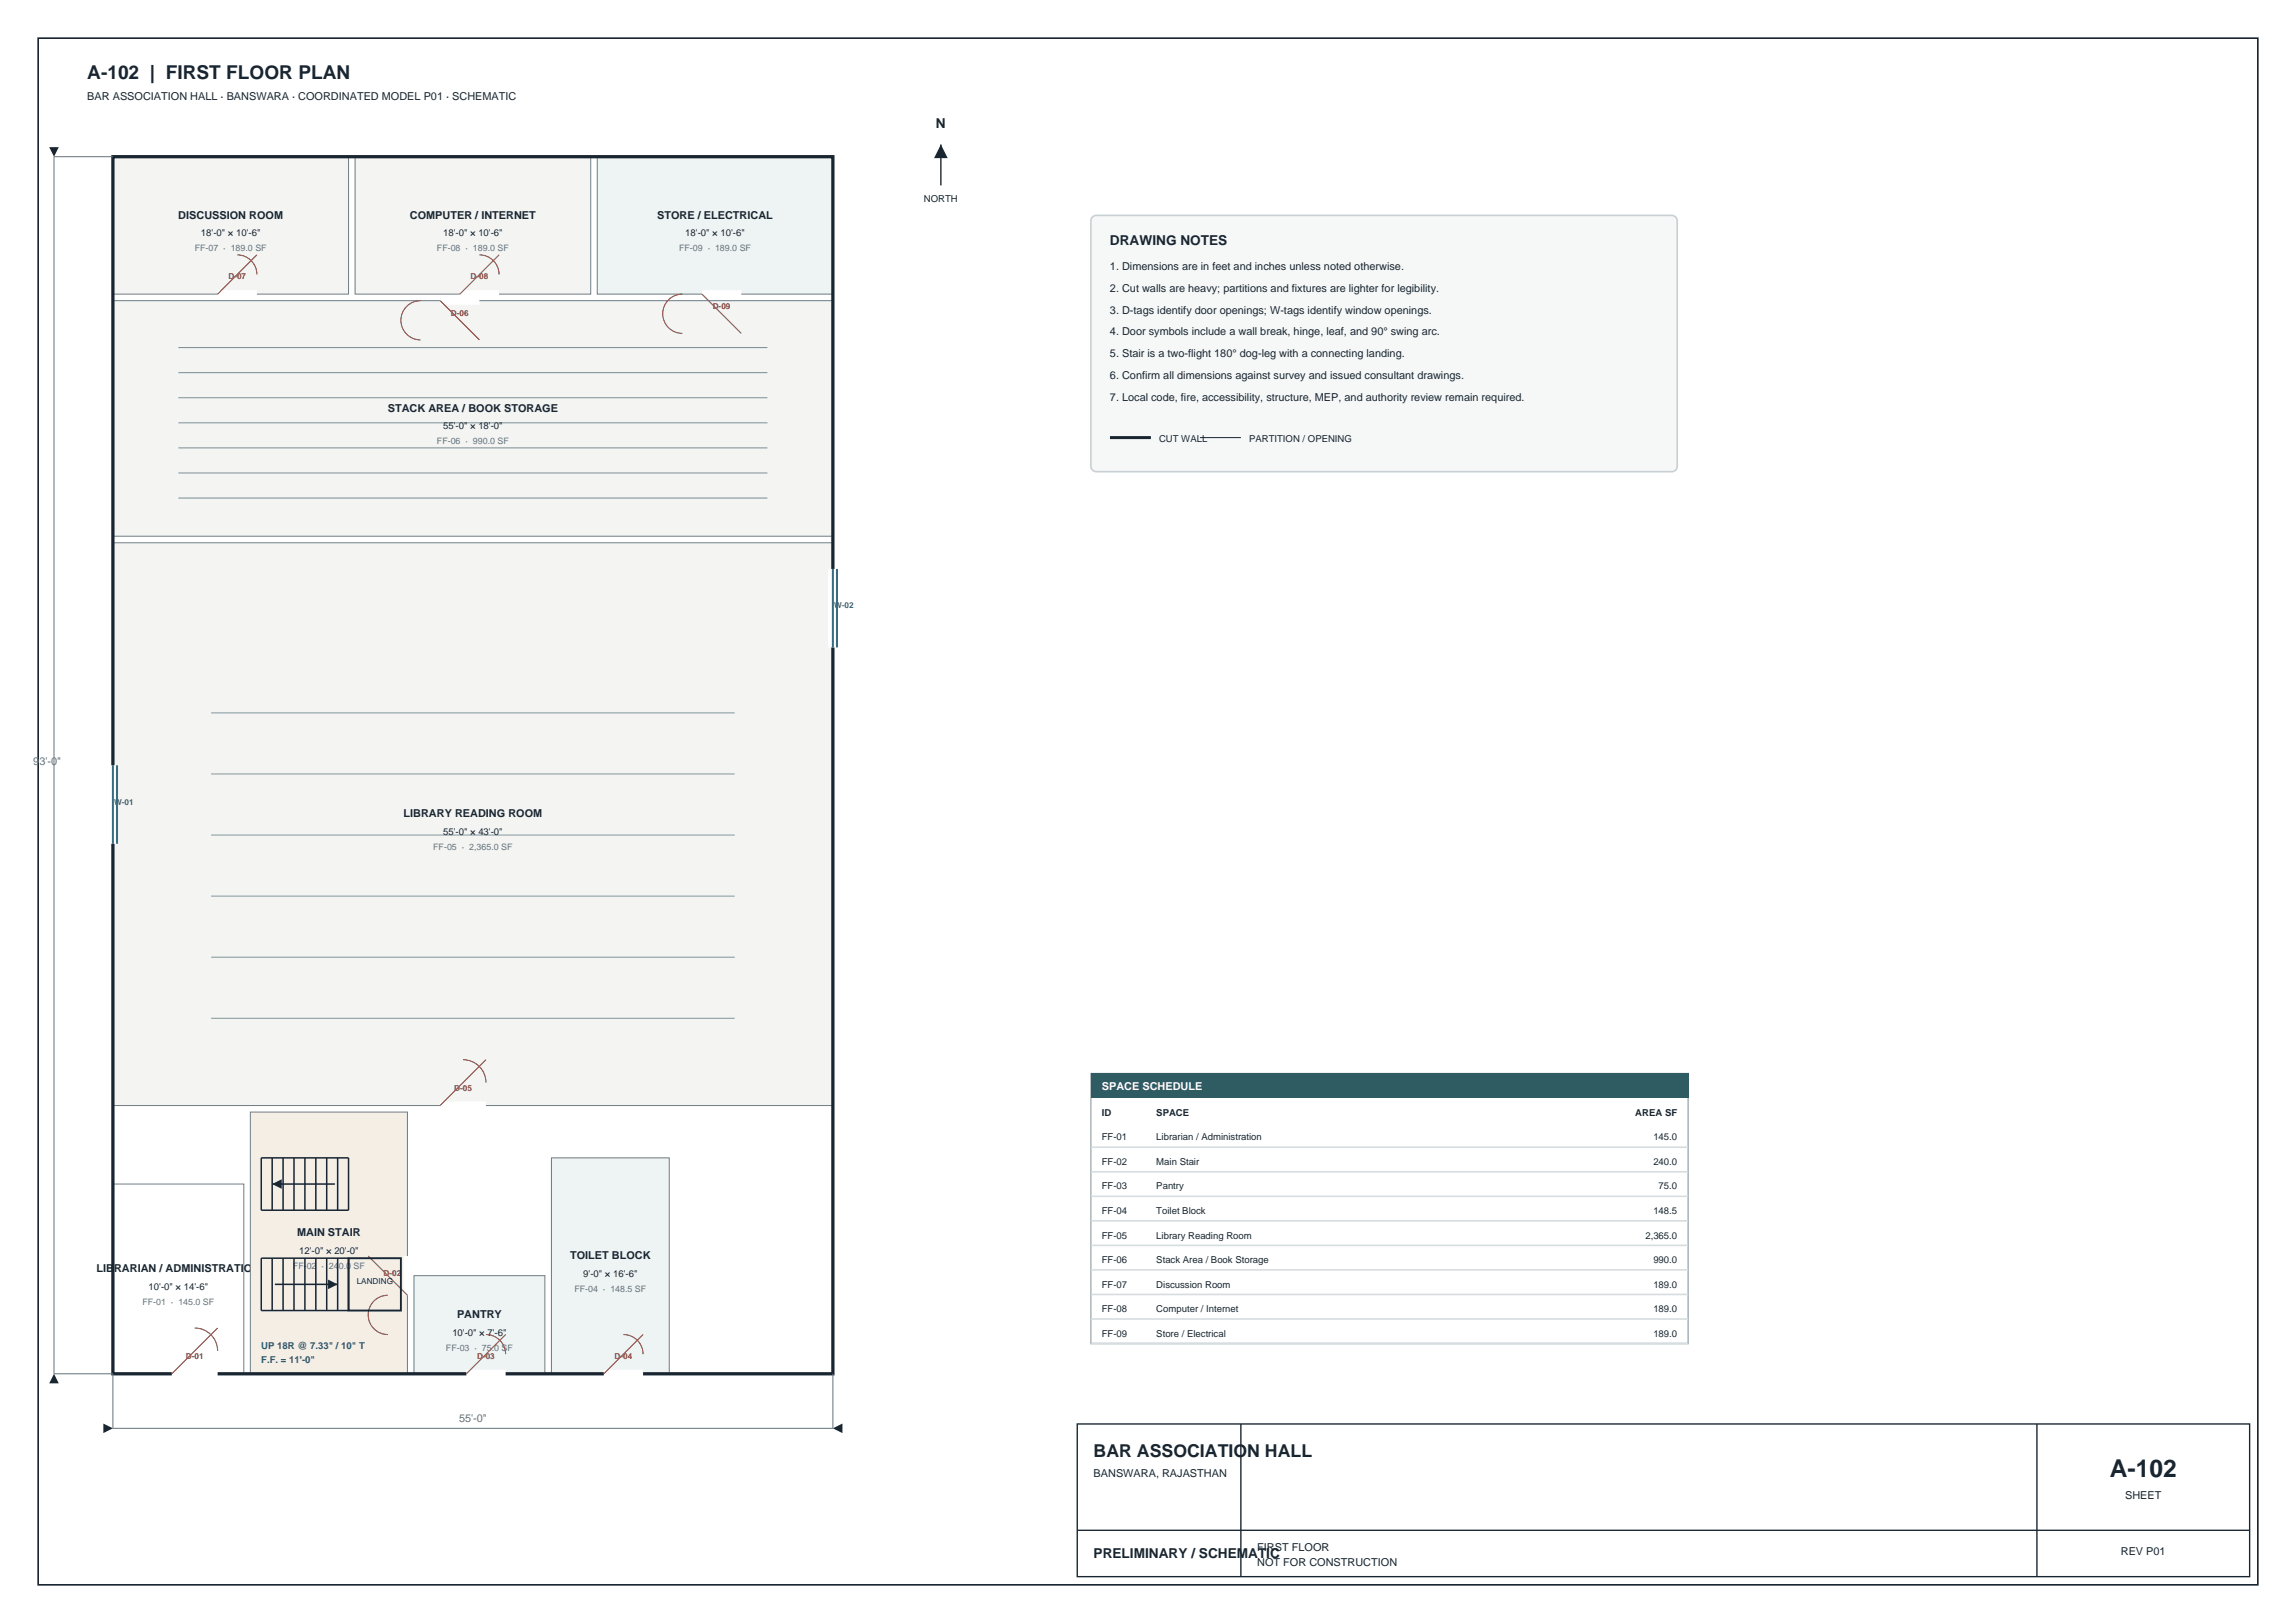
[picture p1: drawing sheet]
<svg xmlns="http://www.w3.org/2000/svg" width="594mm" height="420mm" viewBox="0 0 594 420" stroke-linecap="round" stroke-linejoin="round" font-family="sans-serif">
<defs><g id="words">
<text font-size="6.3" fill="#192530" x="545.8" y="382.3">A-102</text>
<text font-size="4.9" fill="#192530" x="22.6" y="20.5">A-102 | FIRST FLOOR PLAN</text>
<text font-size="4.6" fill="#192530" x="282.9" y="377">BAR ASSOCIATION HALL</text>
<g font-size="3.5" fill="#192530">
<text x="242.1" y="33.2">N</text>
<text x="287.2" y="63.5">DRAWING NOTES</text>
<text x="282.9" y="403.1">PRELIMINARY / SCHEMATIC</text>
</g>
<g font-size="2.8" fill="#192530">
<text x="22.6" y="25.8">BAR ASSOCIATION HALL · BANSWARA · COORDINATED MODEL P01 · SCHEMATIC</text>
<text x="46.1" y="56.6">DISCUSSION ROOM</text>
<text x="106" y="56.6">COMPUTER / INTERNET</text>
<text x="170" y="56.6">STORE / ELECTRICAL</text>
<text x="287.2" y="69.8">1. Dimensions are in feet and inches unless noted otherwise.</text>
<text x="287.2" y="75.5">2. Cut walls are heavy; partitions and fixtures are lighter for legibility.</text>
<text x="287.2" y="81.1">3. D-tags identify door openings; W-tags identify window openings.</text>
<text x="287.2" y="86.8">4. Door symbols include a wall break, hinge, leaf, and 90° swing arc.</text>
<text x="287.2" y="92.4">5. Stair is a two-flight 180° dog-leg with a connecting landing.</text>
<text x="287.2" y="98.1">6. Confirm all dimensions against survey and issued consultant drawings.</text>
<text x="100.3" y="106.5">STACK AREA / BOOK STORAGE</text>
<text x="287.2" y="103.7">7. Local code, fire, accessibility, structure, MEP, and authority review remain required.</text>
<text x="104.4" y="211.5">LIBRARY READING ROOM</text>
<text x="76.9" y="319.9">MAIN STAIR</text>
<text x="25" y="329.2">LIBRARIAN / ADMINISTRATION</text>
<text x="147.5" y="325.8">TOILET BLOCK</text>
<text x="118.2" y="341">PANTRY</text>
<text x="282.9" y="382.3">BANSWARA, RAJASTHAN</text>
<text x="549.8" y="387.9">SHEET</text>
<text x="325.3" y="401.3">FIRST FLOOR</text>
<text x="325.3" y="405.2">NOT FOR CONSTRUCTION</text>
<text x="548.7" y="402.4">REV P01</text>
</g>
<g font-size="2.8" fill="#65717a">
<text x="8.6" y="198">93'-0&quot;</text>
<text x="118.7" y="367.9">55'-0&quot;</text>
</g>
<text font-size="2.8" fill="#fff" x="285" y="282.1">SPACE SCHEDULE</text>
<g font-size="2.5" fill="#192530">
<text x="239" y="52.2">NORTH</text>
<text x="52" y="61.2">18'-0&quot; × 10'-6&quot;</text>
<text x="114.6" y="61.2">18'-0&quot; × 10'-6&quot;</text>
<text x="177.3" y="61.2">18'-0&quot; × 10'-6&quot;</text>
<text x="114.6" y="111.1">55'-0&quot; × 18'-0&quot;</text>
<text x="299.9" y="114.3">CUT WALL</text>
<text x="323.1" y="114.3">PARTITION / OPENING</text>
<text x="114.6" y="216.1">55'-0&quot; × 43'-0&quot;</text>
<text x="285" y="288.8">ID</text>
<text x="299.2" y="288.8">SPACE</text>
<text x="423.1" y="288.8">AREA SF</text>
<text x="285" y="295.1">FF-01</text>
<text x="299.2" y="295.1">Librarian / Administration</text>
<text x="427.7" y="295.1">145.0</text>
<text x="285" y="301.5">FF-02</text>
<text x="299.2" y="301.5">Main Stair</text>
<text x="427.7" y="301.5">240.0</text>
<text x="285" y="307.8">FF-03</text>
<text x="299.2" y="307.8">Pantry</text>
<text x="429.1" y="307.8">75.0</text>
<text x="285" y="314.2">FF-04</text>
<text x="299.2" y="314.2">Toilet Block</text>
<text x="427.7" y="314.2">148.5</text>
<text x="285" y="320.5">FF-05</text>
<text x="299.2" y="320.5">Library Reading Room</text>
<text x="425.7" y="320.5">2,365.0</text>
<text x="77.4" y="324.5">12'-0&quot; × 20'-0&quot;</text>
<text x="285" y="326.9">FF-06</text>
<text x="299.2" y="326.9">Stack Area / Book Storage</text>
<text x="427.7" y="326.9">990.0</text>
<text x="38.4" y="333.8">10'-0&quot; × 14'-6&quot;</text>
<text x="150.9" y="330.4">9'-0&quot; × 16'-6&quot;</text>
<text x="285" y="333.2">FF-07</text>
<text x="299.2" y="333.2">Discussion Room</text>
<text x="427.7" y="333.2">189.0</text>
<text x="285" y="339.6">FF-08</text>
<text x="299.2" y="339.6">Computer / Internet</text>
<text x="427.7" y="339.6">189.0</text>
<text x="117" y="345.6">10'-0&quot; × 7'-6&quot;</text>
<text x="285" y="345.9">FF-09</text>
<text x="299.2" y="345.9">Store / Electrical</text>
<text x="427.7" y="345.9">189.0</text>
</g>
<g font-size="2.5" fill="#2e5c62">
<text x="67.6" y="349.2">UP 18R @ 7.33&quot; / 10&quot; T</text>
<text x="67.6" y="352.7">F.F. = 11'-0&quot;</text>
</g>
<g font-size="2.3" fill="#65717a">
<text x="50.4" y="65">FF-07 · 189.0 SF</text>
<text x="113" y="65">FF-08 · 189.0 SF</text>
<text x="175.7" y="65">FF-09 · 189.0 SF</text>
<text x="113" y="115">FF-06 · 990.0 SF</text>
<text x="112.1" y="220">FF-05 · 2,365.0 SF</text>
<text x="75.8" y="328.3">FF-02 · 240.0 SF</text>
<text x="148.6" y="334.3">FF-04 · 148.5 SF</text>
<text x="36.8" y="337.7">FF-01 · 145.0 SF</text>
<text x="115.4" y="349.5">FF-03 · 75.0 SF</text>
</g>
<g font-size="2.1" fill="#8b3c32">
<text x="59.1" y="72.2">D-07</text>
<text x="121.7" y="72.2">D-08</text>
<text x="116.7" y="81.7">D-06</text>
<text x="184.4" y="80">D-09</text>
<text x="117.5" y="282.2">D-05</text>
<text x="99.2" y="330.1">D-02</text>
<text x="48.1" y="351.6">D-01</text>
<text x="123.4" y="351.6">D-03</text>
<text x="159" y="351.6">D-04</text>
</g>
<g font-size="2.1" fill="#386e8b">
<text x="215.8" y="157.4">W-02</text>
<text x="29.5" y="208.2">W-01</text>
</g>
<text font-size="2.1" fill="#192530" x="92.3" y="332.4">LANDING</text>
</g></defs>
<path d="M9.9 9.9h574.2v400.2h-574.2z" fill="none" stroke="#192530" stroke-width=".42"/>
<path d="M29.2 306.4h33.9v49.1h-33.9z" fill-rule="evenodd" fill="#fff" stroke="#718087" stroke-width=".26"/>
<path d="M64.8 287.8h40.6v67.7h-40.6z" fill-rule="evenodd" fill="#f5eee5" stroke="#718087" stroke-width=".26"/>
<g fill="#eef4f4" stroke="#718087" stroke-width=".26">
<path d="M107.1 330.1h33.9v25.4h-33.9z" fill-rule="evenodd"/>
<path d="M142.7 299.6h30.4v55.9h-30.4z" fill-rule="evenodd"/>
</g>
<path d="M29.2 140.5h186.3v145.6h-186.3z" fill-rule="evenodd" fill="#f4f5f3" stroke="#718087" stroke-width=".26"/>
<path d="M54.6 184.5h135.5M54.6 216.1h135.5M54.6 200.3h135.5M54.6 231.9h135.5M54.6 247.7h135.5M54.6 263.5h135.5" fill="none" stroke="#82979d" stroke-width=".26"/>
<path d="M29.2 77.8h186.3v61h-186.3z" fill-rule="evenodd" fill="#f4f5f3" stroke="#718087" stroke-width=".26"/>
<path d="M46.1 96.4h152.4M46.1 89.9h152.4M46.1 115.9h152.4M46.1 109.4h152.4M46.1 102.9h152.4M46.1 128.9h152.4M46.1 122.4h152.4" fill="none" stroke="#82979d" stroke-width=".28"/>
<g fill="#f4f5f3" stroke="#718087" stroke-width=".26">
<path d="M29.2 40.6h61v35.5h-61z" fill-rule="evenodd"/>
<path d="M91.9 40.6h60.9v35.5h-60.9z" fill-rule="evenodd"/>
</g>
<path d="M154.5 40.6h61v35.5h-61z" fill-rule="evenodd" fill="#eef4f4" stroke="#718087" stroke-width=".26"/>
<path d="M29.2 40.6h186.3v314.9h-186.3z" fill="none" stroke="#192530" stroke-width=".85" stroke-linecap="butt"/>
<path d="M56.3 76.1h10.2M113.9 77.8h10.1M119 76.1h10.1M181.6 76.1h10.2M113.9 286.1h11.8M105.4 325v10.2M44.4 355.5h11.9M120.6 355.5h10.2M156.2 355.5h10.2" fill="none" stroke="#fff" stroke-width="2.1" stroke-linecap="butt"/>
<g fill="none" stroke="#8b3c32" stroke-width=".28">
<path d="M61.4 66a5.1 5.1 0 0 1 5.1 5M66.5 66l-10.2 10.1M108.8 77.8a5.1 5.1 0 0 0-5.1 5.1 5.1 5.1 0 0 0 5.1 5.1M113.9 77.8l10.1 10.2M124 66a5.1 5.1 0 0 1 5.1 5M129.1 66l-10.1 10.1M176.5 76.1a5.1 5.1 0 0 0-5.1 5.1 5.1 5.1 0 0 0 5.1 5.1M181.6 76.1l10.2 10.2M119.8 274.2a5.9 5.9 0 0 1 5.9 6M125.7 274.2l-11.8 11.9M95.2 325l10.2 10.2M100.3 335.2a5.1 5.1 0 0 0-5 5.1 5.1 5.1 0 0 0 5 5.1"/>
<path d="M50.4 343.7a5.9 5.9 0 0 1 5.9 5.9M56.3 343.7l-11.9 11.8M125.7 345.4a5.1 5.1 0 0 1 5.1 5M130.8 345.4l-10.2 10.1M161.3 345.4a5.1 5.1 0 0 1 5.1 5M166.4 345.4l-10.2 10.1"/>
</g>
<path d="M215.5 147.2v20.4M29.2 198v20.4" fill="none" stroke="#fff" stroke-width="2.5" stroke-linecap="butt"/>
<path d="M215.5 147.2v20.4M216.5 147.2v20.4M29.2 198v20.4M30.3 198v20.4" fill="none" stroke="#386e8b" stroke-width=".53"/>
<path d="M67.6 325.6h22.6v13.5h-22.6zM70.4 325.6v13.5M71.1 332.4h16.2M73.2 325.6v13.5M76.1 325.6v13.5M78.9 325.6v13.5M81.7 325.6v13.5M84.5 325.6v13.5M87.3 325.6v13.5" fill="none" stroke="#192530" stroke-width=".39"/>
<path d="M84.9 331.1l2.4 1.3-2.4 1.2z" fill="#192530"/>
<path d="M67.6 299.6h22.6v13.6h-22.6zM70.4 299.6v13.6M73.2 299.6v13.6M76.1 299.6v13.6M78.9 299.6v13.6M81.7 299.6v13.6M84.5 299.6v13.6M87.3 299.6v13.6M70.4 306.4h16.2" fill="none" stroke="#192530" stroke-width=".39"/>
<path d="M70.4 306.4l2.5-1.2v2.4z" fill="#192530"/>
<path d="M90.2 325.6h13.5v13.5h-13.5z" fill="none" stroke="#192530" stroke-width=".49"/>
<path d="M29.2 355.5v14.1h186.3v-14.1" fill="none" stroke="#65717a" stroke-width=".26"/>
<g fill="#192530">
<path d="M26.7 368.4l2.5 1.2-2.5 1.3z"/>
<path d="M215.5 369.6l2.4-1.2v2.5z"/>
</g>
<path d="M29.2 40.6h-15.2v314.9h15.2" fill="none" stroke="#65717a" stroke-width=".26"/>
<g fill="#192530">
<path d="M14 355.5l1.2 2.5h-2.5z"/>
<path d="M12.7 38.1h2.5l-1.2 2.5z"/>
</g>
<path d="M243.4 37.4v10.6" fill="none" stroke="#192530" stroke-width=".35"/>
<path d="M243.4 37.4l1.8 3.5h-3.5z" fill="#192530"/>
<path d="M282.8 56l.8-.3h148.9a1.41 1.41 0 0 1 1.4 1.5v63.4a1.41 1.41 0 0 1-1.4 1.5h-148.9a1.41 1.41 0 0 1-1.4-1.5v-63.4l.1-.5z" fill-rule="evenodd" fill="#f6f8f8" stroke="#c7d0d4" stroke-width=".42"/>
<path d="M287.2 113.2h10.5" fill="none" stroke="#192530" stroke-width=".78" stroke-linecap="butt"/>
<path d="M310.4 113.2h10.6" fill="none" stroke="#192530" stroke-width=".26"/>
<path d="M282.2 277.8h154.5v69.9h-154.5z" fill-rule="evenodd" fill="#fff" stroke="#aebac0" stroke-width=".42"/>
<path d="M282.2 277.8h154.5v6.4h-154.5z" fill-rule="evenodd" fill="#2e5c62"/>
<path d="M282.2 296.9h154.5M282.2 303.2h154.5M282.2 309.6h154.5M282.2 315.9h154.5M282.2 322.3h154.5M282.2 328.6h154.5M282.2 335h154.5M282.2 341.3h154.5M282.2 347.7h154.5" fill="none" stroke="#d6dde0" stroke-width=".42"/>
<path d="M278.7 368.5h303.3v39.5h-303.3zM321 368.5v39.5M527 368.5v39.5M278.7 396h303.3" fill="none" stroke="#192530" stroke-width=".35"/>
<use href="#words"/>
</svg>
